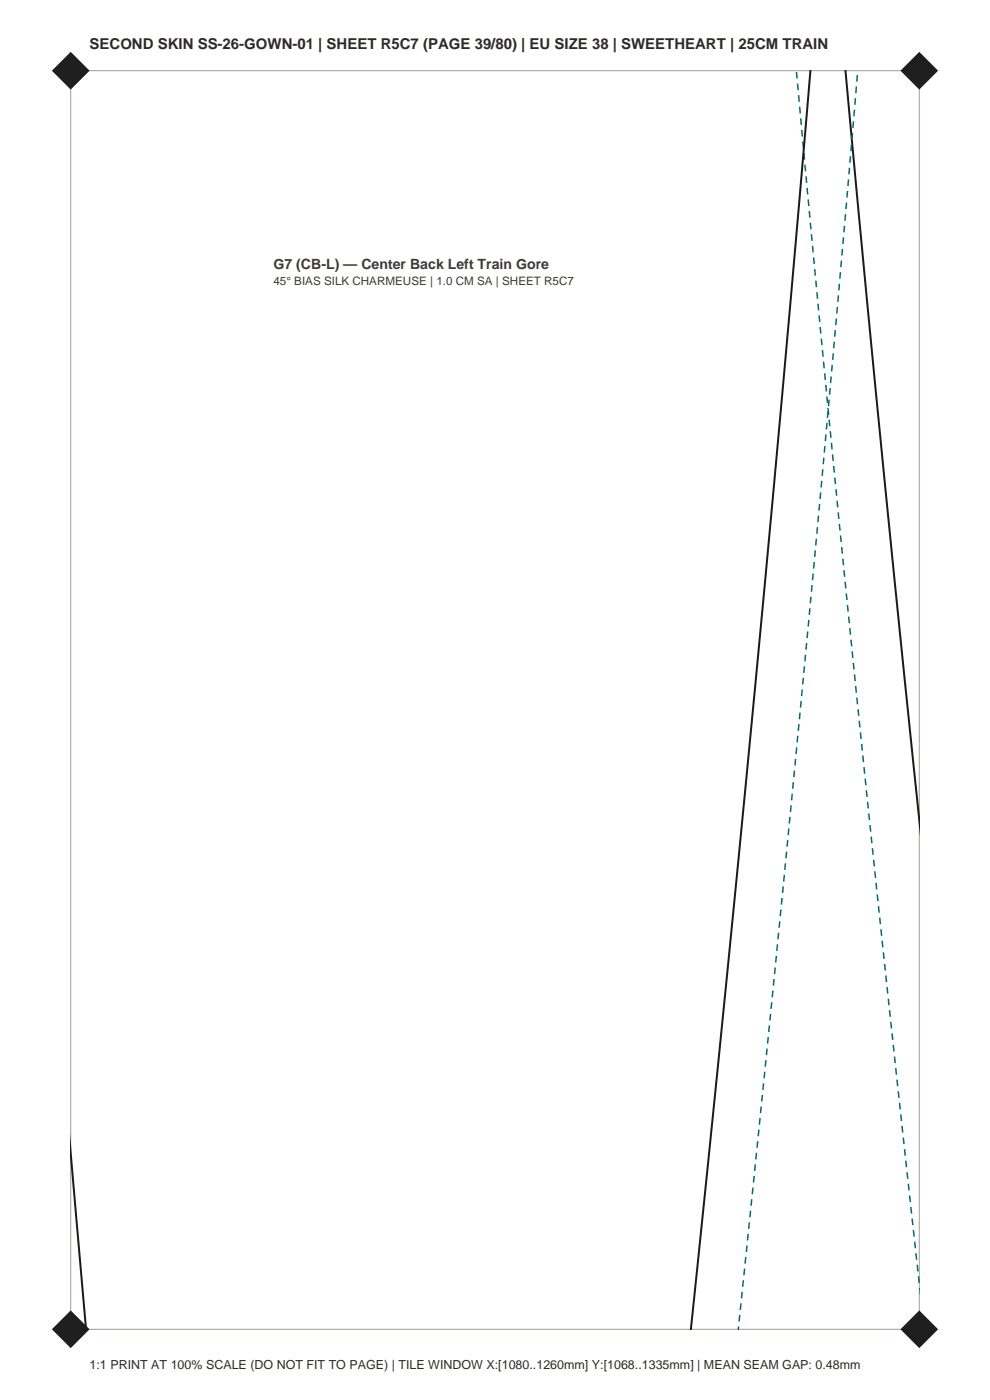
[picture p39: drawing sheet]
<svg xmlns="http://www.w3.org/2000/svg" width="210mm" height="297mm" viewBox="0 0 210 297" stroke-linecap="round" stroke-linejoin="round" font-family="sans-serif">
<defs><g id="words">
<text font-size="3.2" fill="#2e2b26" x="19" y="10.5">SECOND SKIN SS-26-GOWN-01 | SHEET R5C7 (PAGE 39/80) | EU SIZE 38 | SWEETHEART | 25CM TRAIN</text>
<text font-size="3" fill="#403b33" x="58" y="57">G7 (CB-L) — Center Back Left Train Gore</text>
<text font-size="2.6" fill="#2e2b26" x="19" y="290.5">1:1 PRINT AT 100% SCALE (DO NOT FIT TO PAGE) | TILE WINDOW X:[1080..1260mm] Y:[1068..1335mm] | MEAN SEAM GAP: 0.48mm</text>
<text font-size="2.5" fill="#403b33" x="58" y="60.5">45° BIAS SILK CHARMEUSE | 1.0 CM SA | SHEET R5C7</text>
</g></defs>
<path d="M15 15h180v267h-180z" fill="none" stroke="#a69e8f" stroke-width=".21"/>
<g fill="#1f1f1f">
<path d="M11 282l4-4 4 4-4 4z" fill-rule="evenodd"/>
<path d="M191 282l4-4 4 4-4 4z" fill-rule="evenodd"/>
<path d="M11 15l4-4 4 4-4 4z" fill-rule="evenodd"/>
<path d="M191 15l4-4 4 4-4 4z" fill-rule="evenodd"/>
</g>
<path d="M171.9 14.9l-5.9 68.5-5.8 61.9-6 62-7.7 74.8M179.3 14.9l6.5 68.7 9.3 90.8M15 244.1l3.3 38" fill="none" stroke="#1a1a1a" stroke-width=".42"/>
<path d="M168.9 14.9l7 74.2 5.9 59.6 6.2 59.6 7.1 64.4M156.6 282.1l7.5-73.8 6.1-62 5.7-62 6-69.4" fill="none" stroke="#036970" stroke-width=".32" stroke-dasharray="1.4 1.1" stroke-linecap="butt"/>
<use href="#words"/>
</svg>
